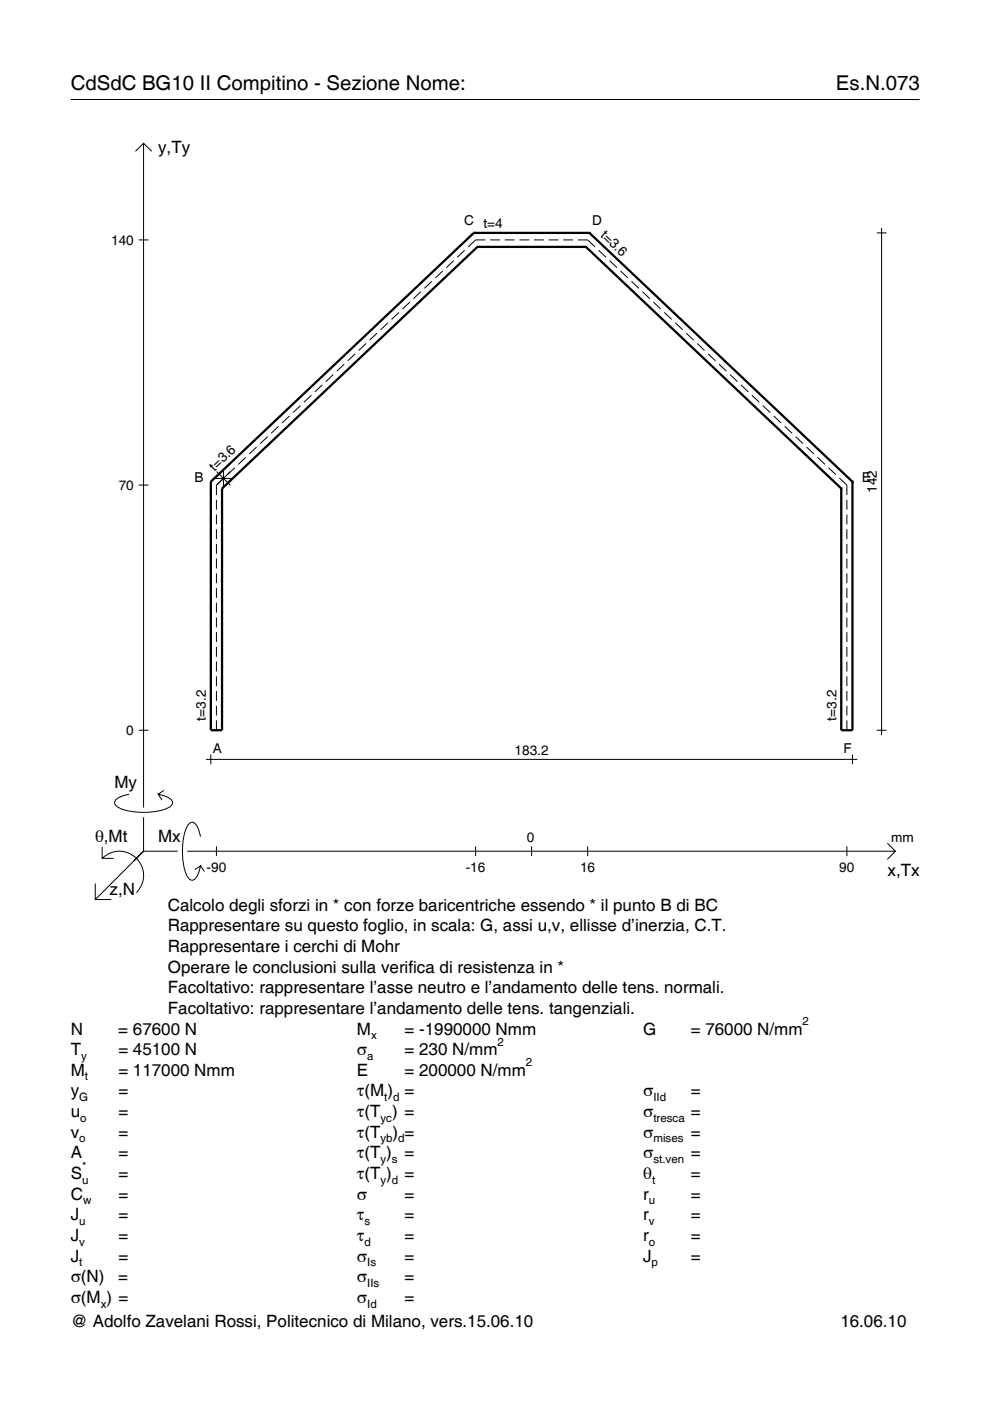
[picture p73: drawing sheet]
<svg xmlns="http://www.w3.org/2000/svg" width="210mm" height="297mm" viewBox="0 0 210 297" stroke-linecap="round" stroke-linejoin="round" font-family="sans-serif">
<defs><g id="words">
<g font-size="4.3">
<text x="15" y="19">CdSdC BG10 II Compitino - Sezione Nome:</text>
<text x="177.2" y="19">Es.N.073</text>
</g>
<g font-size="3.6">
<text x="33.5" y="32.4">y,Ty</text>
<text x="24.3" y="167.1">My</text>
<text x="20.1" y="178.4">θ,Mt</text>
<text x="33.5" y="178.4">Mx</text>
<text x="188.2" y="185.6">x,Tx</text>
<text x="23.2" y="189.7">z,N</text>
<text x="35.6" y="193.1">Calcolo degli sforzi in * con forze baricentriche essendo * il punto B di BC</text>
<text x="35.6" y="197.5">Rappresentare su questo foglio, in scala: G, assi u,v, ellisse d’inerzia, C.T.</text>
<text x="35.6" y="201.8">Rappresentare i cerchi di Mohr</text>
<text x="35.6" y="206.2">Operare le conclusioni sulla verifica di resistenza in *</text>
<text x="35.6" y="210.6">Facoltativo: rappresentare l’asse neutro e l’andamento delle tens. normali.</text>
<text x="35.6" y="215">Facoltativo: rappresentare l’andamento delle tens. tangenziali.</text>
<text x="15" y="219.3">N</text>
<text x="25.1" y="219.3">= 67600 N</text>
<text x="75.7" y="219.3">M</text>
<text x="85.8" y="219.3">= -1990000 Nmm</text>
<text x="136.4" y="219.3">G</text>
<text x="146.5" y="219.3">= 76000 N/mm</text>
<text x="15" y="223.7">T</text>
<text x="25.1" y="223.7">= 45100 N</text>
<text x="75.7" y="223.7">σ</text>
<text x="85.8" y="223.7">= 230 N/mm</text>
<text x="15" y="232.5">y</text>
<text x="15" y="228.1">M</text>
<text x="25.1" y="232.5">=</text>
<text x="25.1" y="228.1">= 117000 Nmm</text>
<text x="75.7" y="232.5">τ(M ) =</text>
<text x="75.7" y="228.1">E</text>
<text x="85.8" y="228.1">= 200000 N/mm</text>
<text x="136.4" y="232.5">σ</text>
<text x="146.5" y="232.5">=</text>
<text x="15" y="236.8">u</text>
<text x="25.1" y="236.8">=</text>
<text x="75.7" y="236.8">τ(T ) =</text>
<text x="136.4" y="236.8">σ</text>
<text x="146.5" y="236.8">=</text>
<text x="15" y="241.2">v</text>
<text x="15" y="245.6">A</text>
<text x="25.1" y="241.2">=</text>
<text x="25.1" y="245.6">=</text>
<text x="75.7" y="245.6">τ(T )</text>
<text x="75.7" y="241.2">τ(T</text>
<text x="83.3" y="241.2">) =</text>
<text x="85.8" y="245.6">=</text>
<text x="136.4" y="241.2">σ</text>
<text x="136.4" y="245.6">σ</text>
<text x="146.5" y="241.2">=</text>
<text x="146.5" y="245.6">=</text>
<text x="15" y="250">S</text>
<text x="25.1" y="250">=</text>
<text x="75.7" y="250">τ(T )</text>
<text x="85.8" y="250">=</text>
<text x="136.4" y="250">θ</text>
<text x="146.5" y="250">=</text>
<text x="15" y="254.3">C</text>
<text x="25.1" y="254.3">=</text>
<text x="75.7" y="254.3">σ</text>
<text x="85.8" y="254.3">=</text>
<text x="136.4" y="254.3">r</text>
<text x="146.5" y="254.3">=</text>
<text x="15" y="258.7">J</text>
<text x="15" y="263.1">J</text>
<text x="25.1" y="263.1">=</text>
<text x="25.1" y="258.7">=</text>
<text x="75.7" y="258.7">τ</text>
<text x="75.7" y="263.1">τ</text>
<text x="85.8" y="258.7">=</text>
<text x="85.8" y="263.1">=</text>
<text x="136.4" y="258.7">r</text>
<text x="136.4" y="263.1">r</text>
<text x="146.5" y="258.7">=</text>
<text x="146.5" y="263.1">=</text>
<text x="15" y="267.5">J</text>
<text x="25.1" y="267.5">=</text>
<text x="75.7" y="267.5">σ</text>
<text x="85.8" y="267.5">=</text>
<text x="136.4" y="267.5">J</text>
<text x="146.5" y="267.5">=</text>
<text x="15" y="271.8">σ(N)</text>
<text x="25.1" y="271.8">=</text>
<text x="75.7" y="271.8">σ</text>
<text x="85.8" y="271.8">=</text>
<text x="15" y="276.2">σ(M ) =</text>
<text x="15" y="281.4">@ Adolfo Zavelani Rossi, Politecnico di Milano, vers.15.06.10</text>
<text x="75.7" y="276.2">σ</text>
<text x="85.8" y="276.2">=</text>
<text x="178.2" y="281.4">16.06.10</text>
</g>
<g font-size="2.9">
<text x="98.4" y="47.7">C</text>
<text x="125.5" y="47.7">D</text>
<text x="23.6" y="51.9">140</text>
<text x="102.5" y="48.3">t=4</text>
<text x="127.2" y="50" transform="rotate(43 127.2 50)">t=3.6</text>
<text x="45.5" y="100" transform="rotate(-43 45.5 100)">t=3.6</text>
<text x="25.2" y="103.8">70</text>
<text x="41.2" y="102.1">B</text>
<text x="182.7" y="102.1">E</text>
<text x="185.9" y="104.5" transform="rotate(-90 185.9 104.5)">142</text>
<text x="26.8" y="155.8">0</text>
<text x="43.7" y="152.8" transform="rotate(-90 43.7 152.8)">t=3.2</text>
<text x="177.3" y="152.8" transform="rotate(-90 177.3 152.8)">t=3.2</text>
<text x="45.1" y="159.7">A</text>
<text x="109.1" y="160">183.2</text>
<text x="178.8" y="159.7">F</text>
<text x="111.7" y="178.4">0</text>
<text x="189" y="178.4">mm</text>
<text x="43.8" y="184.9">-90</text>
<text x="98.8" y="184.9">-16</text>
<text x="123" y="184.9">16</text>
<text x="178" y="184.9">90</text>
</g>
<g font-size="2.4">
<text x="78.7" y="220.3">x</text>
<text x="105.5" y="221.7">2</text>
<text x="170.2" y="217.3">2</text>
<text x="17.2" y="224.7">y</text>
<text x="77.9" y="224.7">a</text>
<text x="111.5" y="226.1">2</text>
<text x="16.8" y="233.5">G</text>
<text x="18" y="229.1">t</text>
<text x="81.5" y="233.5">t d</text>
<text x="138.5" y="233.5">IId</text>
<text x="17" y="237.8">o</text>
<text x="80.7" y="237.8">yc</text>
<text x="138.5" y="237.8">tresca</text>
<text x="16.8" y="242.2">o</text>
<text x="80.7" y="242.2">yb d</text>
<text x="138.5" y="242.2">mises</text>
<text x="17.4" y="251">u</text>
<text x="17.4" y="248">*</text>
<text x="80.7" y="246.6">y s</text>
<text x="80.7" y="251">y d</text>
<text x="138.2" y="251">t</text>
<text x="138.5" y="246.6">st.ven</text>
<text x="17.6" y="255.3">w</text>
<text x="137.6" y="255.3">u</text>
<text x="16.8" y="259.7">u</text>
<text x="77.3" y="259.7">s</text>
<text x="137.6" y="259.7">v</text>
<text x="16.8" y="268.5">t</text>
<text x="16.8" y="264.1">v</text>
<text x="77.3" y="264.1">d</text>
<text x="77.9" y="268.5">Is</text>
<text x="137.6" y="264.1">o</text>
<text x="138.2" y="268.5">p</text>
<text x="77.9" y="272.8">IIs</text>
<text x="21.4" y="277.2">x</text>
<text x="77.9" y="277.2">Id</text>
</g>
</g></defs>
<g fill="none" stroke="#000" stroke-width=".21">
<path d="M15 21.1h180M28.7 32.1l1.7-1.7 1.8 1.7M30.4 30.4v140.8M29.4 50.9h2.1M91.6 59.6l-1.6 1.5M93.9 57.4l-1.6 1.5M96.2 55.3l-1.6 1.4M98.5 53.1l-1.6 1.4M102.9 50.9h-2.1l-1.5 1.5M103.9 50.9h2.1M107 50.9h2.1M110.1 50.9h2.1"/>
<path d="M113.2 50.9h2.1M116.3 50.9h2.1M119.4 50.9h2.1M122.5 50.9h2.1l1.6 1.5M126.9 53.1l1.6 1.4M129.2 55.3l1.6 1.4M131.6 57.4l1.5 1.5M133.9 59.6l1.6 1.5M185.9 49.4h2M186.9 48.3v107.6M70.7 79.4l-1.6 1.5M73 77.2l-1.6 1.5"/>
<path d="M75.3 75l-1.6 1.5M77.6 72.8l-1.5 1.5M79.9 70.6l-1.5 1.5M82.3 68.4l-1.6 1.5M84.6 66.2l-1.6 1.5M86.9 64l-1.6 1.5M89.2 61.8l-1.5 1.5M136.2 61.8l1.6 1.5M138.5 64l1.6 1.5M140.8 66.2l1.6 1.5M143.2 68.4l1.5 1.5M145.5 70.6l1.6 1.5"/>
<path d="M147.8 72.8l1.6 1.5M150.1 75l1.6 1.5M152.4 77.2l1.6 1.5M154.8 79.4l1.5 1.5M45.9 100l2.9 2.9M47.4 99.4v4.1M48.8 100l-2.9 2.9M49.8 99.2l-1.6 1.4M52.1 97l-1.6 1.5M54.4 94.8l-1.6 1.5M56.7 92.6l-1.5 1.5M59.1 90.4l-1.6 1.5"/>
<path d="M61.4 88.2l-1.6 1.5M63.7 86l-1.6 1.5M66 83.8l-1.6 1.5M68.3 81.6l-1.5 1.5M157.1 81.6l1.6 1.5M159.4 83.8l1.6 1.5M161.7 86l1.6 1.5M164.1 88.2l1.5 1.5M166.4 90.4l1.5 1.5M168.7 92.6l1.6 1.5M171 94.8l1.6 1.5M173.3 97l1.6 1.5"/>
<path d="M175.7 99.2l1.5 1.4M29.4 102.8h2.1M45.3 101.4h4.1M45.9 106v2.1M45.9 109.1v2.1M45.9 112.2v2.1M45.9 115.3v2.1M45.9 118.4v2.1M47.5 101.4l-1.6 1.4v2.1M178 101.4l1.6 1.4v2.1M179.6 106v2.1M179.6 109.1v2.1"/>
<path d="M179.6 112.2v2.1M179.6 115.3v2.1M179.6 118.4v2.1M45.9 121.6v2M45.9 124.7v2.1M45.9 127.8v2.1M45.9 130.9v2.1M45.9 134v2.1M45.9 137.1v2.1M179.6 121.6v2M179.6 124.7v2.1M179.6 127.8v2.1"/>
<path d="M179.6 130.9v2.1M179.6 134v2.1M179.6 137.1v2.1M29.4 154.8h2.1M44.7 160v2M45.9 140.3v2.1M45.9 143.4v2.1M45.9 146.5v2.1M45.9 149.6v2.1M45.9 152.7v2.1M179.6 140.3v2.1M179.6 143.4v2.1"/>
<path d="M179.6 146.5v2.1M179.6 149.6v2.1M179.6 152.7v2.1M180.7 160v2M185.9 154.8h2M21.7 179.6v2.4h2.4M27.3 168.4a3.6 3.6 0 0 0-3 1.7l.1 .5a5.6 5.6 0 0 0 3.8 1.5 13.4 13.4 0 0 0 7.8-1l.5-.5 .1-.5a3.6 3.6 0 0 0-3.1-1.7l.8 1.2M30.4 173.3v7.2M34.7 167.6l-1.2 .8M42.5 177.4a3.6 3.6 0 0 0-1.7-3.1l-.5 .1a5.7 5.7 0 0 0-1.5 3.8 13.9 13.9 0 0 0 1.1 7.9l.4 .4 .5 .1a3.6 3.6 0 0 0 1.7-3l-1.2 .8M43.7 161h138.1M45.9 179.4v2.1"/>
<path d="M100.8 179.4v2.1M112.7 179.4v2.1M124.6 179.4v2.1M179.6 179.4v2.1M188.1 178.8l1.7 1.7-1.7 1.7M20.2 187.3v3.4h3.4M21.7 182a5.1 5.1 0 0 1 7.2 0 5.1 5.1 0 0 1 0 7.3M30.4 180.5l-10.2 10.2M30.4 180.5h7.2M39.7 180.5h150.1M42.5 183.6l.8 1.2"/>
</g>
<g fill="none" stroke="#000" stroke-width=".48">
<path d="M100.5 49.4h.1M100.5 49.4l-55.8 52.7M100.5 49.4h24.5M101.2 52.3h.1M101.2 52.3l-54.1 51.3M101.2 52.3h23M124.2 52.3h.1M124.2 52.3l54.2 51.3M125 49.4h.1M125 49.4l55.7 52.7M44.7 102.1h.1M44.7 102.1v52.7h2.4v-51.2"/>
<path d="M47.1 103.6h.1M178.4 103.6h.1M180.7 102.1h.1M180.7 102.1v52.7h-2.3v-51.2"/>
</g>
<use href="#words"/>
</svg>
